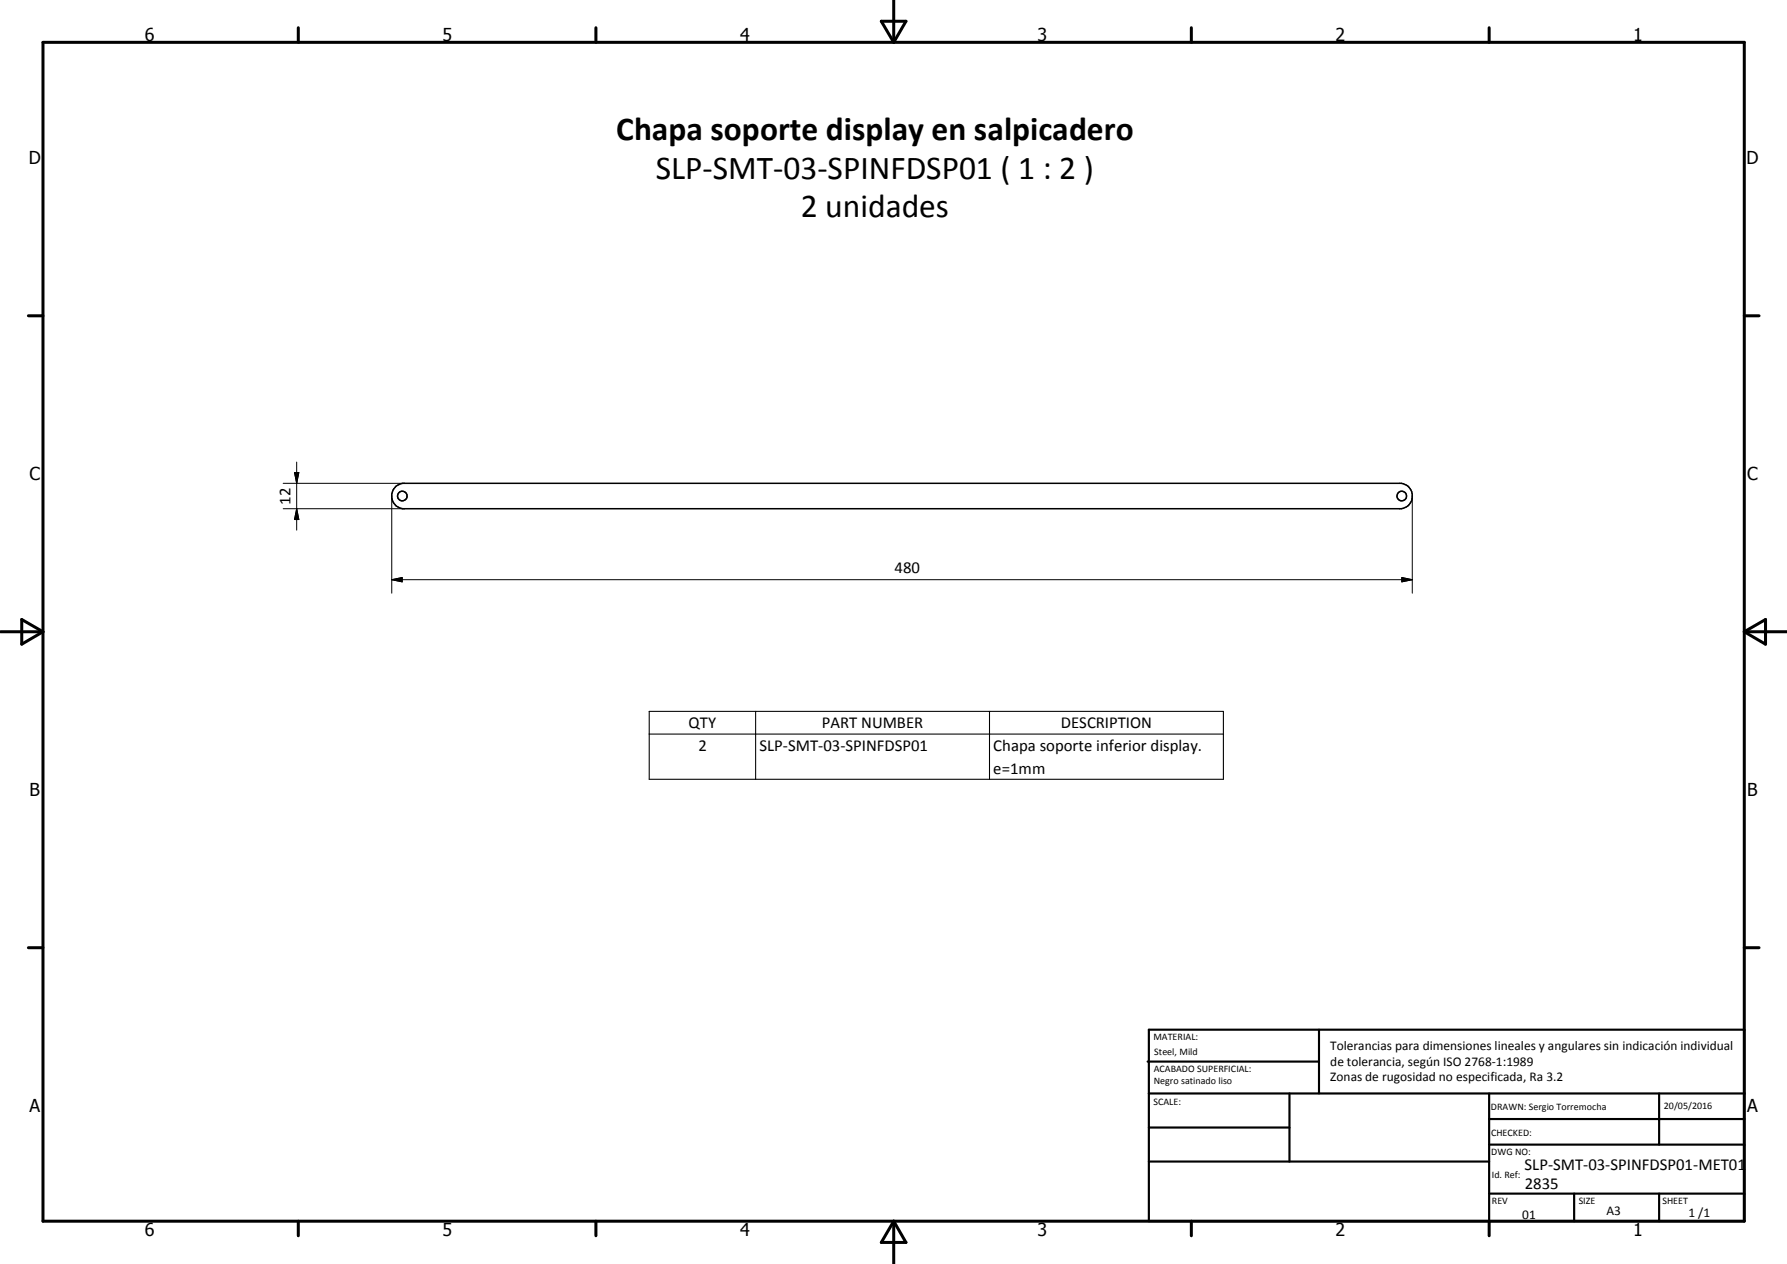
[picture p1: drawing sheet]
<svg xmlns="http://www.w3.org/2000/svg" width="420mm" height="297mm" viewBox="0 0 420 297" stroke-linecap="round" stroke-linejoin="round" font-family="sans-serif">
<defs><g id="words">
<g font-size="7.9">
<text x="144.9" y="33">Chapa soporte display en salpicadero</text>
<text x="154.2" y="42">SLP-SMT-03-SPINFDSP01 ( 1 : 2 )</text>
<text x="188.3" y="51">2 unidades</text>
</g>
<g font-size="4.2">
<text x="34" y="9.6">6</text>
<text x="104" y="9.6">5</text>
<text x="174" y="9.6">4</text>
<text x="244" y="9.6">3</text>
<text x="314" y="9.6">2</text>
<text x="384" y="9.6">1</text>
<text x="6.8" y="38.7">D</text>
<text x="410.6" y="38.7">D</text>
<text x="7" y="112.9">C</text>
<text x="410.8" y="112.9">C</text>
<text x="7" y="187.1">B</text>
<text x="410.8" y="187.1">B</text>
<text x="7" y="261.4">A</text>
<text x="410.8" y="261.4">A</text>
<text x="34" y="290.4">6</text>
<text x="104" y="290.4">5</text>
<text x="174" y="290.4">4</text>
<text x="244" y="290.4">3</text>
<text x="314" y="290.4">2</text>
<text x="384" y="290.4">1</text>
</g>
<g font-size="3.9">
<text x="68.3" y="118.6" transform="rotate(-90 68.3 118.6)">12</text>
<text x="210.3" y="134.7">480</text>
<text x="161.9" y="171.1">QTY</text>
<text x="193.2" y="171.1">PART NUMBER</text>
<text x="249.4" y="171.1">DESCRIPTION</text>
<text x="164.2" y="176.4">2</text>
<text x="178.6" y="176.4">SLP-SMT-03-SPINFDSP01</text>
<text x="233.5" y="176.5">Chapa soporte inferior display.</text>
<text x="233.5" y="181.8">e=1mm</text>
<text x="358.5" y="275">SLP-SMT-03-SPINFDSP01-MET01</text>
<text x="358.5" y="279.4">2835</text>
</g>
<g font-size="3.1">
<text x="312.7" y="246.8">Tolerancias para dimensiones lineales y angulares sin indicación individual</text>
<text x="312.7" y="250.4">de tolerancia, según ISO 2768-1:1989</text>
<text x="312.7" y="254">Zonas de rugosidad no especificada, Ra 3.2</text>
<text x="357.9" y="286.4">01</text>
<text x="377.7" y="285.6">A3</text>
<text x="397" y="285.9">1 /1</text>
</g>
<g font-size="2.4">
<text x="271.2" y="244.4">MATERIAL:</text>
<text x="271.3" y="252">ACABADO SUPERFICIAL:</text>
<text x="271.4" y="247.9">Steel, Mild</text>
<text x="271.3" y="254.6">Negro satinado liso</text>
<text x="271.2" y="259.7">SCALE:</text>
<text x="350.6" y="260.8">DRAWN: Sergio Torremocha</text>
<text x="391.2" y="260.6">20/05/2016</text>
<text x="350.6" y="267">CHECKED:</text>
<text x="350.6" y="271.4">DWG NO:</text>
<text x="350.8" y="276.9">Id. Ref:</text>
<text x="350.8" y="282.8">REV</text>
<text x="371.2" y="282.9">SIZE</text>
<text x="390.9" y="282.9">SHEET</text>
</g>
</g></defs>
<g fill="none" stroke="#000" stroke-width=".35">
<path d="M93.2 114.2l1.5-.6h234.8a3 3 0 0 1 2.6 3 3 3 0 0 1-2.6 2.9h-234.8a3 3 0 0 1-2.5-2.1 3 3 0 0 1 1-3.2z"/>
<circle cx="94.6" cy="116.6" r="1.12"/>
<circle cx="329.6" cy="116.6" r="1.13"/>
</g>
<g fill="none" stroke="#000" stroke-width=".71">
<path d="M10.1 9.9h400v277.1h-400zM70.1 6.5v3.4M140.1 6.5v3.4M207.2 5h5.8l-2.9 4.9zM210.1 0v9.9M280.1 6.5v3.4M350.1 6.5v3.4M6.7 74.2h3.4M410.1 74.2h3.5M.1 148.5h10M5.1 145.6l5 2.9-5 2.9zM410.1 148.5h10"/>
<path d="M410.1 148.5l5-2.9v5.8zM6.7 222.7h3.4M410.1 222.7h3.5M70.1 287v3.4M140.1 287v3.4M210.1 287v10M210.1 287l2.9 5h-5.8zM280.1 287v3.4M350.1 287v3.4"/>
</g>
<g fill="none" stroke="#000" stroke-width=".51">
<path d="M269.8 249.5h40.3M270.1 242h140v45h-140zM270.1 257h140M303.2 257v16M310.1 242v15M350.1 257v30M390.1 257v12M270.1 265h33.1M270.1 273h80M350.1 269h60M350.1 263h60M350.1 280.5h60"/>
<path d="M370.1 280.5v6.5M390.1 280.5v6.5"/>
</g>
<path d="M152.6 167.2h135v15.9h-135zM152.6 172.5h135M177.7 167.2v15.9M232.7 167.2v15.9" fill="none" stroke="#000" stroke-width=".25"/>
<path d="M66.6 119.5h28.5M66.6 113.6h28.5M69.2 111h1.1l-.5 2.6zM69.8 119.5l.5 2.6h-1.1zM69.8 108.6v16M92.1 116.6v22.8M332.1 116.6v22.8M92.1 136.2l2.5-.5v1zM92.1 136.2h240M329.6 135.7l2.5 .5-2.5 .5z" fill="none" stroke="#000" stroke-width=".24"/>
<path d="M69.2 111h1.1l-.5 2.6zM69.8 119.5l.5 2.6h-1.1zM92.1 136.2l2.5-.5v1zM329.6 135.7l2.5 .5-2.5 .5z" fill="#000"/>
<use href="#words"/>
</svg>
